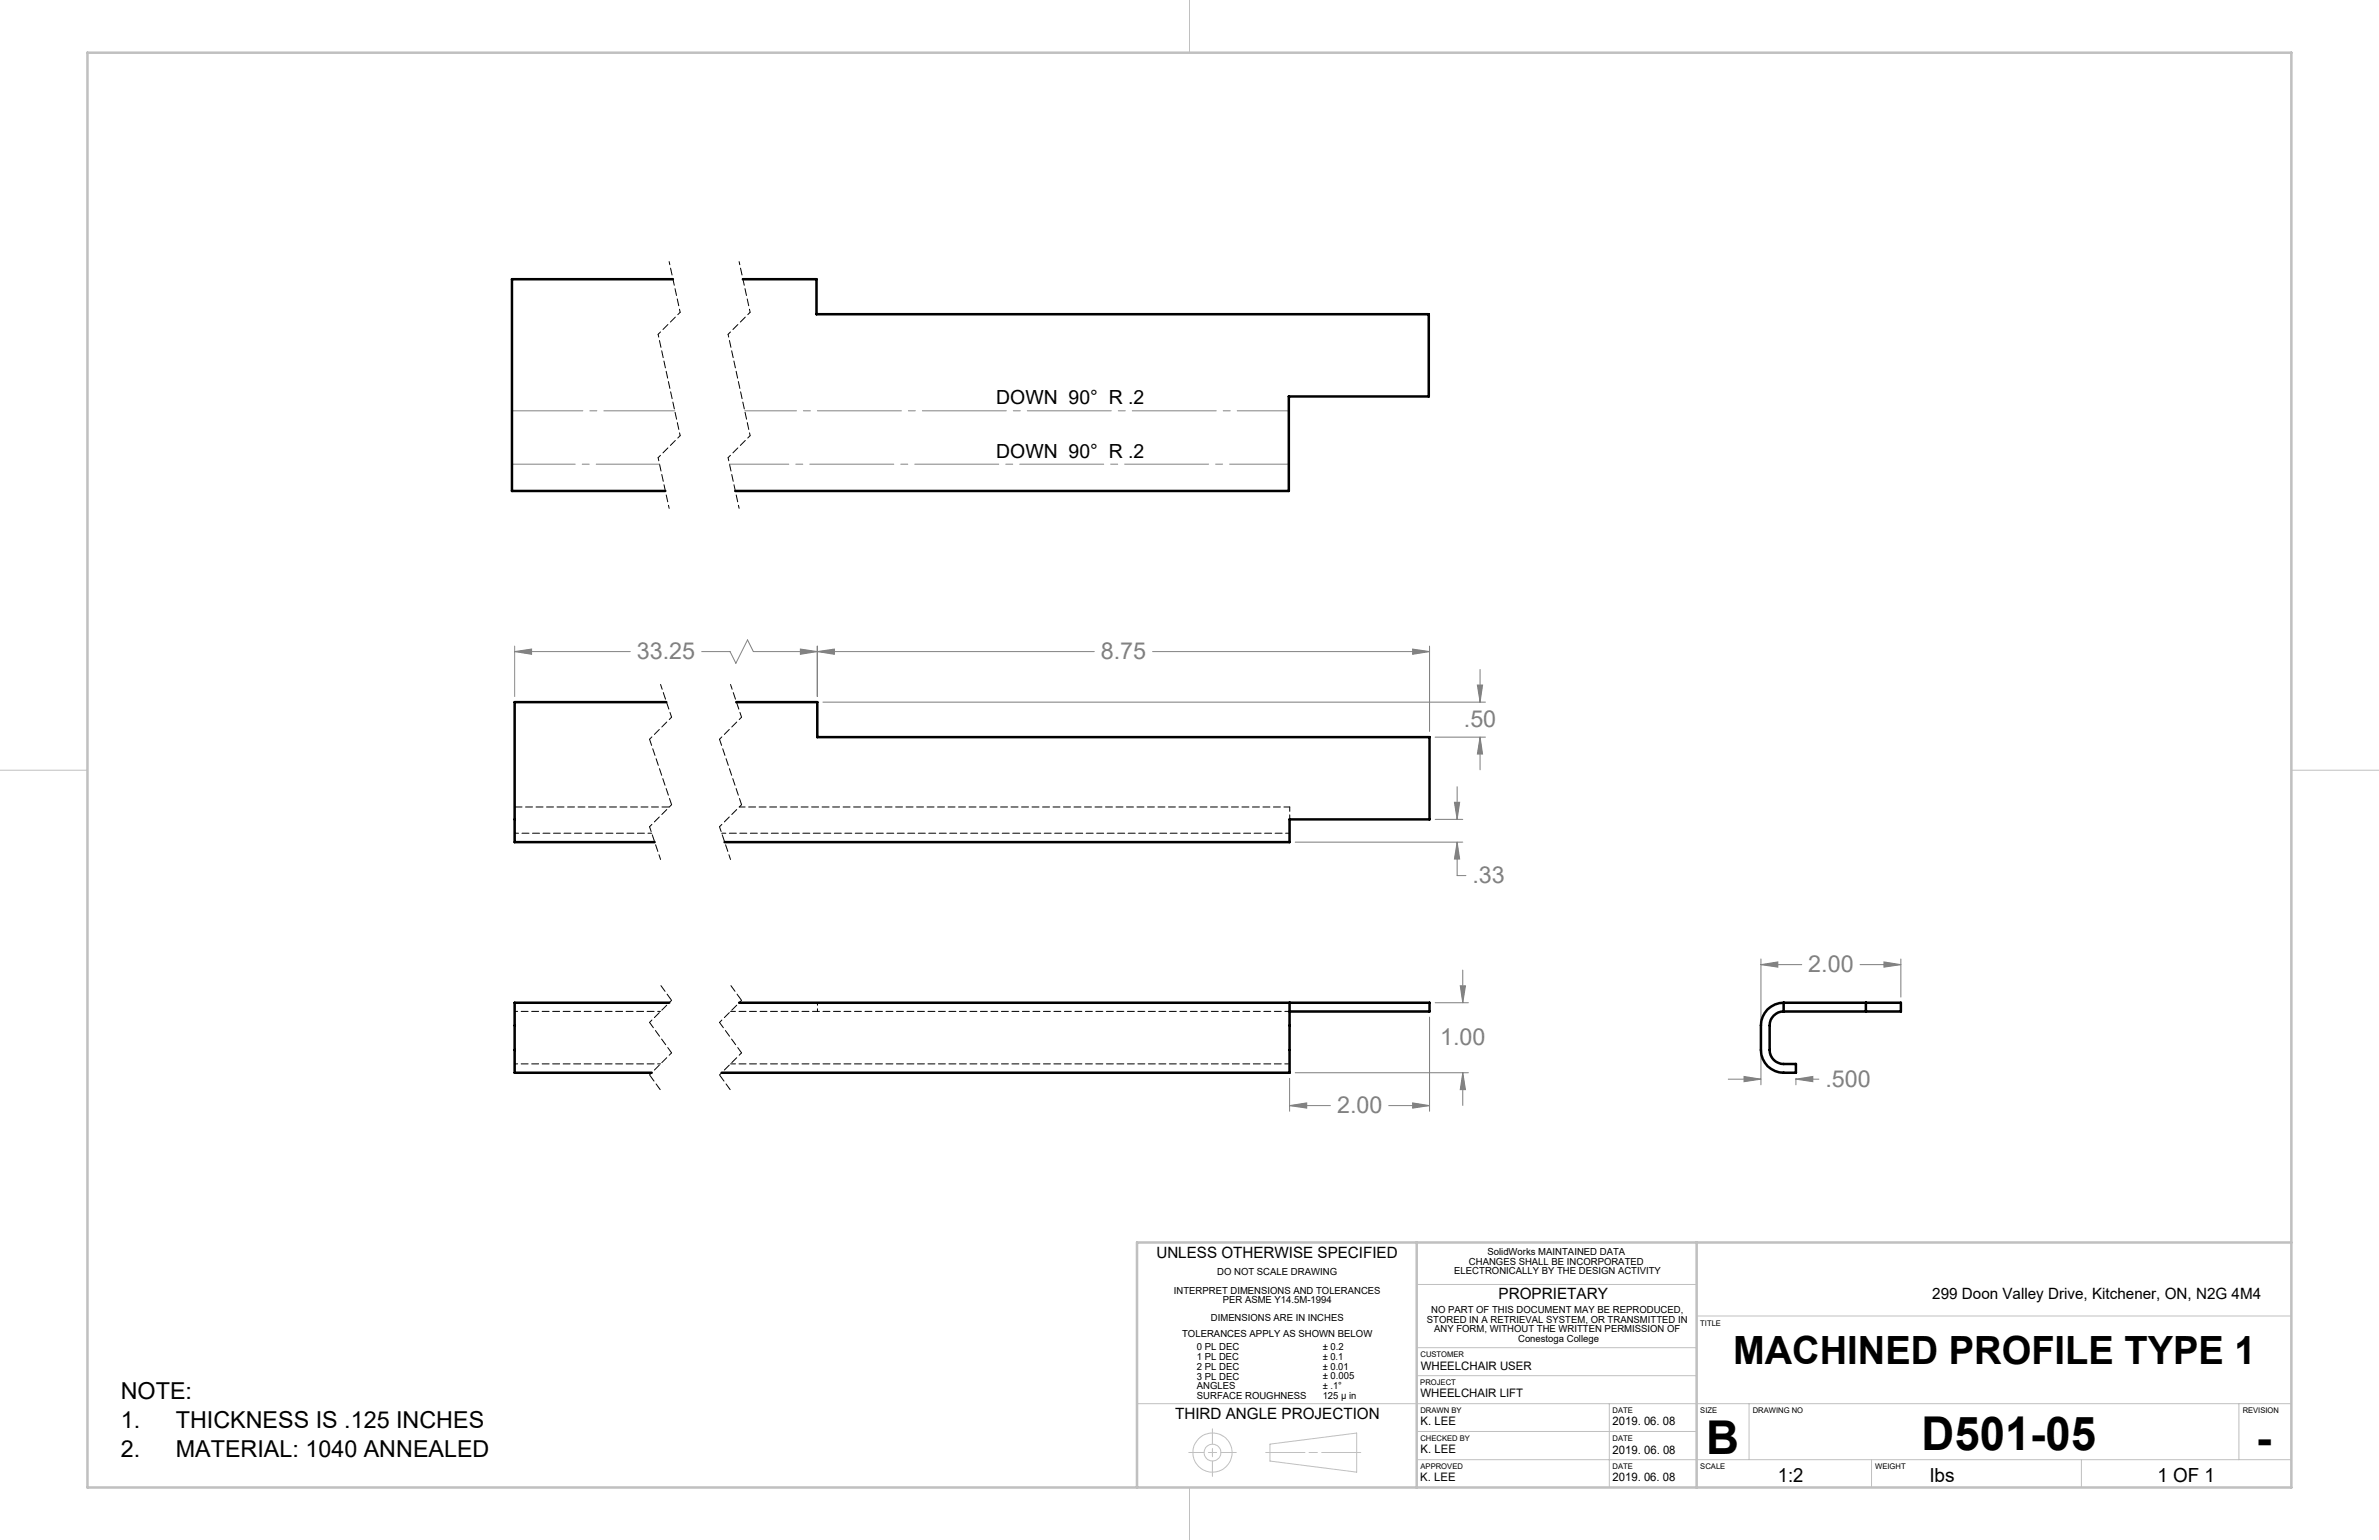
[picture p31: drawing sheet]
<svg xmlns="http://www.w3.org/2000/svg" width="432mm" height="279mm" viewBox="0 0 432 279" stroke-linecap="round" stroke-linejoin="round" font-family="sans-serif">
<defs><g id="words">
<g font-size="8.5">
<text x="309.7" y="263.8">B</text>
<text x="348.8" y="263">D501-05</text>
<text x="409.5" y="263.7">-</text>
</g>
<text font-size="7.1" x="314.6" y="247.4">MACHINED PROFILE TYPE 1</text>
<g font-size="4.2" fill="#808080">
<text x="115.6" y="119.6">33.25</text>
<text x="199.8" y="119.6">8.75</text>
<text x="265.7" y="132">.50</text>
<text x="267.2" y="160.3">.33</text>
<text x="328.2" y="176.4">2.00</text>
<text x="261.4" y="189.7">1.00</text>
<text x="331.3" y="197.2">.500</text>
<text x="242.7" y="202">2.00</text>
</g>
<g font-size="4.2">
<text x="21.9" y="253.9">NOTE:</text>
<text x="21.9" y="259.1">1.</text>
<text x="31.9" y="259.1">THICKNESS IS .125 INCHES</text>
<text x="21.9" y="264.3">2.</text>
<text x="31.9" y="264.3">MATERIAL: 1040 ANNEALED</text>
</g>
<g font-size="3.5">
<text x="180.8" y="73.3">DOWN 90° R .2</text>
<text x="180.8" y="83.1">DOWN 90° R .2</text>
<text x="322.7" y="268.9">1:2</text>
<text x="350.4" y="268.9">lbs</text>
<text x="391.6" y="268.9">1 OF 1</text>
</g>
<g font-size="2.8">
<text x="209.9" y="228.2">UNLESS OTHERWISE SPECIFIED</text>
<text x="272" y="235.8">PROPRIETARY</text>
<text x="350.7" y="235.8">299 Doon Valley Drive, Kitchener, ON, N2G 4M4</text>
<text x="213.3" y="257.5">THIRD ANGLE PROJECTION</text>
</g>
<g font-size="2.1">
<text x="257.9" y="248.5">WHEELCHAIR USER</text>
<text x="257.8" y="253.5">WHEELCHAIR LIFT</text>
<text x="257.8" y="263.7">K. LEE</text>
<text x="257.9" y="258.6">K. LEE</text>
<text x="292.7" y="258.6">2019. 06. 08</text>
<text x="292.7" y="263.7">2019. 06. 08</text>
<text x="257.8" y="268.8">K. LEE</text>
<text x="292.7" y="268.7">2019. 06. 08</text>
</g>
<g font-size="1.8">
<text x="270" y="227.7">SolidWorks MAINTAINED DATA</text>
<text x="220.9" y="231.4">DO NOT SCALE DRAWING</text>
<text x="264" y="231.2">ELECTRONICALLY BY THE DESIGN ACTIVITY</text>
<text x="266.6" y="229.4">CHANGES SHALL BE INCORPORATED</text>
<text x="213.1" y="234.7">INTERPRET DIMENSIONS AND TOLERANCES</text>
<text x="219.8" y="239.7">DIMENSIONS ARE IN INCHES</text>
<text x="222" y="236.5">PER ASME Y14.5M-1994</text>
<text x="259" y="240">STORED IN A RETRIEVAL SYSTEM, OR TRANSMITTED IN</text>
<text x="259.8" y="238.2">NO PART OF THIS DOCUMENT MAY BE REPRODUCED,</text>
<text x="214.6" y="242.7">TOLERANCES APPLY AS SHOWN BELOW</text>
<text x="217.3" y="245">0 PL DEC</text>
<text x="240.1" y="245">± 0.2</text>
<text x="260.3" y="241.7">ANY FORM, WITHOUT THE WRITTEN PERMISSION OF</text>
<text x="275.6" y="243.5">Conestoga College</text>
<text x="217.3" y="246.8">1 PL DEC</text>
<text x="217.3" y="248.5">2 PL DEC</text>
<text x="217.3" y="250.3">3 PL DEC</text>
<text x="240.1" y="246.7">± 0.1</text>
<text x="240.1" y="248.5">± 0.01</text>
<text x="240.1" y="250.3">± 0.005</text>
<text x="217.3" y="252">ANGLES</text>
<text x="217.3" y="253.8">SURFACE ROUGHNESS</text>
<text x="240.1" y="252">± .1°</text>
<text x="240.1" y="253.8">125 µ in</text>
</g>
<g font-size="1.4">
<text x="308.6" y="240.5">TITLE</text>
<text x="257.8" y="251.3">PROJECT</text>
<text x="257.8" y="246.2">CUSTOMER</text>
<text x="257.8" y="256.4">DRAWN BY</text>
<text x="292.7" y="256.3">DATE</text>
<text x="308.6" y="256.4">SIZE</text>
<text x="318.1" y="256.4">DRAWING NO</text>
<text x="407.1" y="256.3">REVISION</text>
<text x="257.8" y="261.5">CHECKED BY</text>
<text x="292.7" y="261.5">DATE</text>
<text x="257.8" y="266.5">APPROVED</text>
<text x="292.7" y="266.5">DATE</text>
<text x="308.6" y="266.5">SCALE</text>
<text x="340.4" y="266.5">WEIGHT</text>
</g>
</g></defs>
<g fill="none" stroke="#c0c0c0" stroke-width=".18">
<path d="M215.9 0v9.6M0 139.7h15.9M415.9 139.7h15.9M206.4 225.4v44.5M257.1 233h50.8M257.1 225.4v44.5M307.9 238.8h108M307.9 225.4v44.5M206.4 254.7h209.5M220.1 259.2v2.8M257.1 249.6h50.8M257.1 244.5h50.8"/>
<path d="M257.1 259.7h50.8M292.1 254.7v15.2M317.5 254.7v10.1M406.4 254.7v10.1M215.8 263.5h2.7M215.9 269.9v9.5M219.3 263.5h1.5M220.1 262.8v1.5M220.1 265.1v2.8M221.6 263.5h2.8M229.7 263.5h7.2M230.5 262l15.7-2v7.1l-15.7-2z"/>
<path d="M237.6 263.5h1.5M239.9 263.5h7.1M257.1 264.8h158.8M339.7 264.8v5.1M377.8 264.8v5.1"/>
<circle cx="220.1" cy="263.5" r="3.6"/>
<circle cx="220.1" cy="263.6" r="1.53"/>
</g>
<path d="M15.9 9.6h400v260.3h-400zM257.1 225.4v44.5M307.9 225.4v44.5M415.9 225.4h-209.5v44.5" fill="none" stroke="#c0c0c0" stroke-width=".46"/>
<g fill="none" stroke="#808080" stroke-width=".18">
<path d="M93.4 118.2l3.1-.4v.9zM93.4 118.2h21M93.4 117.2v9.2M127.4 118.2h5.1l1.1 2.1 2.1-4.2 1 2.1h61.9M145.3 117.8l3 .4-3 .5zM148.3 118.2l3.1-.4v.9zM148.3 117.2v9.2M209.2 118.2h50.3M256.4 117.8l3.1 .4-3.1 .5zM259.5 117.2v15.5M149.4 127.4h120.2M260.5 133.7h9.1"/>
<path d="M268.1 124.3h1l-.5 3.1zM268.6 133.7l.5 3.1h-1zM268.6 121.5v5.9M268.6 133.7v6M235.1 152.8h30.4M260.5 148.7h5M264 145.6h.9l-.4 3.1zM264.5 152.8l.4 3.1h-.9zM264.5 152.8v6.1h1.6M264.5 142.7v6M265 178.9h1l-.5 3zM265.5 176v5.9"/>
<path d="M319.6 175l3.1-.5v1zM319.6 174v11M319.6 175h7.4M337.6 175h7.4M341.9 174.5l3.1 .5-3.1 .5zM345 174v6.9M234.1 195.7v5.9M235.1 194.6h31.4M259.5 184.5v17.1M260.5 181.9h6M265.5 194.6l.5 3.1h-1zM265.5 194.6v6"/>
<path d="M313.7 195.8h5.9M316.5 195.3l3.1 .5-3.1 .5zM319.6 191.5v5.3M326 195.8l3-.5v1zM326 195.7v1.1M326 195.8h4.1M234.1 200.6l3.1-.5v.9zM234.1 200.6h7.4M252.1 200.6h7.4M256.4 200.1l3.1 .5-3.1 .4z"/>
</g>
<path d="M119.9 178.7l2 2.8M132.6 178.7l2 2.8M117.9 195l2 2.8M130.6 195l2 2.8" fill="none" stroke="#000" stroke-width=".18" stroke-dasharray="1.3 .6" stroke-dashoffset="-.1"/>
<g fill="none" stroke="#000" stroke-width=".18" stroke-dasharray="1.3 .6" stroke-dashoffset=".7">
<path d="M121.5 47.5l2 9.2M123.5 56.7l-4 4M134.2 47.5l2 9.2M136.2 56.7l-4 4M123.5 79l-4 4M136.2 79l-4 4M119.5 83l2 9.2M132.2 83l2 9.2M121.9 130.1l-4 4M134.6 130.1l-4 4M121.9 146l-4 4M134.6 146l-4 4"/>
<path d="M121.9 181.5l-4 4M121.9 191l-4 4M134.6 181.5l-4 4M134.6 191l-4 4"/>
</g>
<path d="M117.9 134.1l4 11.9M130.6 134.1l4 11.9M117.9 185.5l4 5.5M130.6 185.5l4 5.5" fill="none" stroke="#000" stroke-width=".18" stroke-dasharray="1.3 .6" stroke-dashoffset=".1"/>
<path d="M119.9 124.2l2 5.9M132.6 124.2l2 5.9M117.9 150l2 5.9M130.6 150l2 5.9" fill="none" stroke="#000" stroke-width=".18" stroke-dasharray="1.3 .6" stroke-dashoffset=".4"/>
<path d="M119.5 60.7l4 18.3M132.2 60.7l4 18.3" fill="none" stroke="#000" stroke-width=".18" stroke-dasharray="1.3 .6" stroke-dashoffset=".8"/>
<path d="M122.5 74.5h-29.6" fill="none" stroke="#808080" stroke-width=".18" stroke-dasharray="15.2 1.3 1.3 1.3" stroke-dashoffset="2.4"/>
<path d="M119.7 84.2h-26.8" fill="none" stroke="#808080" stroke-width=".18" stroke-dasharray="15.2 1.3 1.3 1.3" stroke-dashoffset="3.8"/>
<path d="M233.9 74.5h-98.7" fill="none" stroke="#808080" stroke-width=".18" stroke-dasharray="15.2 1.3 1.3 1.3" stroke-dashoffset="5.9"/>
<path d="M233.9 84.2h-101.5" fill="none" stroke="#808080" stroke-width=".18" stroke-dasharray="15.2 1.3 1.3 1.3" stroke-dashoffset="4.5"/>
<path d="M265 178.9h1l-.5 3zM265.5 194.6l.5 3.1h-1zM234.1 200.6l3.1-.5v.9zM256.4 200.1l3.1 .5-3.1 .4zM316.5 195.3l3.1 .5-3.1 .5zM326 195.8l3-.5v1zM319.6 175l3.1-.5v1zM341.9 174.5l3.1 .5-3.1 .5zM268.1 124.3h1l-.5 3.1zM268.6 133.7l.5 3.1h-1zM148.3 118.2l3.1-.4v.9zM256.4 117.8l3.1 .4-3.1 .5zM264.5 152.8l.4 3.1h-.9zM264 145.6h.9l-.4 3.1zM93.4 118.2l3.1-.4v.9zM145.3 117.8l3 .4-3 .5z" fill="#808080"/>
<path d="M122.1 50.7h-29.2v38.4h27.9M134.8 50.7h13.4v6.3h111.1v14.9h-25.4v17.2h-100.4M120.9 127.4h-27.5v25.4h25.4M133.6 127.4h14.7v6.3h111.2v15h-25.4v4.1h-102.6M121.5 181.9h-28.1v12.7h24.9M134.2 181.9h125.3v1.6h-25.4M234.1 181.9v12.7h-103.1M323.7 181.9a4.1 4.1 0 0 0-4.1 4.2v4.4a4.1 4.1 0 0 0 4.1 4.1h2.3v-1.6a4.8 4.8 0 0 1-3.7-.4 2.53 2.53 0 0 1-1.1-2.1v-4.4a2.53 2.53 0 0 1 2.5-2.6M323.7 181.9h21.3v1.6h-21.3M323.7 181.9v1.6M338.7 181.9v1.6" fill="none" stroke="#000" stroke-width=".46"/>
<path d="M132.6 183.5h101.5M234.1 193h-101.5" fill="none" stroke="#000" stroke-width=".18" stroke-dasharray="1.3 .6" stroke-dashoffset=".4"/>
<path d="M148.4 183.5v-1.6" fill="none" stroke="#000" stroke-width=".18" stroke-dasharray="1.3 .6" stroke-dashoffset=".8"/>
<path d="M93.4 183.5h26.5M119.9 193h-26.5" fill="none" stroke="#000" stroke-width=".18" stroke-dasharray="1.3 .6" stroke-dashoffset=".7"/>
<path d="M234.1 151.2h-103.1M234.1 146.4v2.2" fill="none" stroke="#000" stroke-width=".18" stroke-dasharray="1.3 .6" stroke-dashoffset=".5"/>
<path d="M134.2 146.4h99.9" fill="none" stroke="#000" stroke-width=".18" stroke-dasharray="1.3 .6" stroke-dashoffset=".2"/>
<path d="M118.3 151.2h-24.9" fill="none" stroke="#000" stroke-width=".18" stroke-dasharray="1.3 .6" stroke-dashoffset=".6"/>
<path d="M93.4 146.4h28.1" fill="none" stroke="#000" stroke-width=".18" stroke-dasharray="1.3 .6" stroke-dashoffset="-.1"/>
<use href="#words"/>
</svg>
